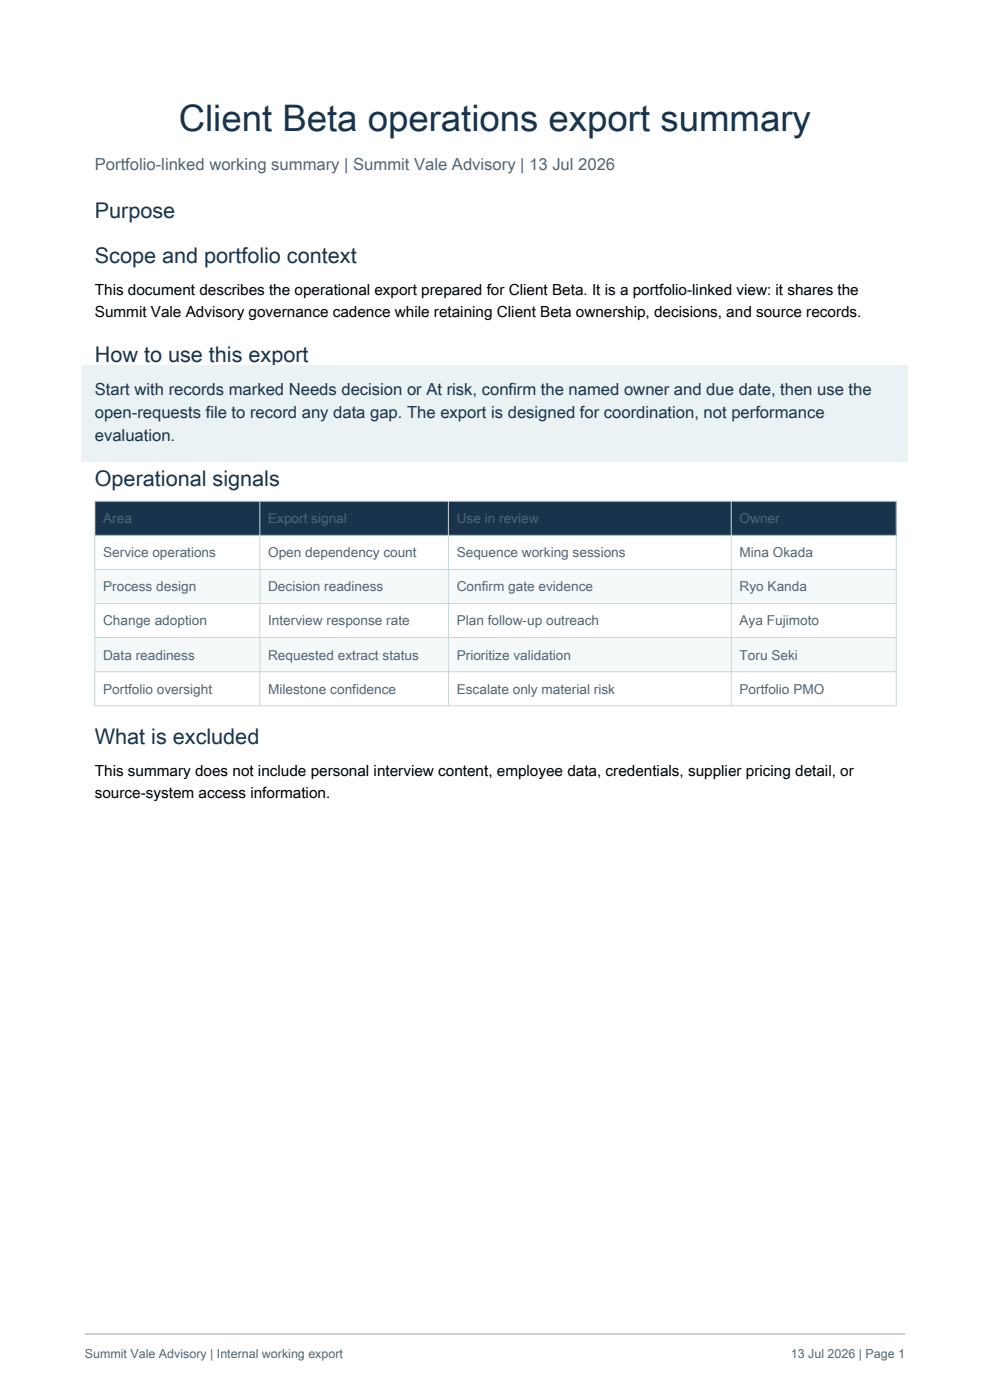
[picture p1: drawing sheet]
<svg xmlns="http://www.w3.org/2000/svg" width="210mm" height="297mm" viewBox="0 0 210 297" stroke-linecap="round" stroke-linejoin="round" font-family="sans-serif">
<defs><g id="words">
<text font-size="7.8" fill="#18344d" x="37.9" y="27.9">Client Beta operations export summary</text>
<g font-size="4.6" fill="#18344d">
<text x="20.1" y="46.2">Purpose</text>
<text x="20.1" y="55.7">Scope and portfolio context</text>
<text x="20.1" y="76.7">How to use this export</text>
<text x="20.1" y="103.2">Operational signals</text>
<text x="20.1" y="157.8">What is excluded</text>
</g>
<text font-size="3.5" fill="#536574" x="20.1" y="36">Portfolio-linked working summary | Summit Vale Advisory | 13 Jul 2026</text>
<g font-size="3.5" fill="#18344d">
<text x="20.1" y="83.8">Start with records marked Needs decision or At risk, confirm the named owner and due date, then use the</text>
<text x="20.1" y="88.7">open-requests file to record any data gap. The export is designed for coordination, not performance</text>
<text x="20.1" y="93.6">evaluation.</text>
</g>
<g font-size="3.2">
<text x="20.1" y="62.5">This document describes the operational export prepared for Client Beta. It is a portfolio-linked view: it shares the</text>
<text x="20.1" y="67.2">Summit Vale Advisory governance cadence while retaining Client Beta ownership, decisions, and source records.</text>
<text x="20.1" y="164.6">This summary does not include personal interview content, employee data, credentials, supplier pricing detail, or</text>
<text x="20.1" y="169.3">source-system access information.</text>
</g>
<g font-size="2.9" fill="#536574">
<text x="21.9" y="111">Area</text>
<text x="56.9" y="111">Export signal</text>
<text x="96.9" y="111">Use in review</text>
<text x="156.9" y="111">Owner</text>
<text x="21.9" y="118.2">Service operations</text>
<text x="56.9" y="118.2">Open dependency count</text>
<text x="96.9" y="118.2">Sequence working sessions</text>
<text x="156.9" y="118.2">Mina Okada</text>
<text x="21.9" y="125.5">Process design</text>
<text x="56.9" y="125.5">Decision readiness</text>
<text x="96.9" y="125.5">Confirm gate evidence</text>
<text x="156.9" y="125.5">Ryo Kanda</text>
<text x="21.9" y="132.7">Change adoption</text>
<text x="56.9" y="132.7">Interview response rate</text>
<text x="96.9" y="132.7">Plan follow-up outreach</text>
<text x="156.9" y="132.7">Aya Fujimoto</text>
<text x="21.9" y="139.9">Data readiness</text>
<text x="56.9" y="139.9">Requested extract status</text>
<text x="96.9" y="139.9">Prioritize validation</text>
<text x="156.9" y="139.9">Toru Seki</text>
<text x="21.9" y="147.2">Portfolio oversight</text>
<text x="56.9" y="147.2">Milestone confidence</text>
<text x="96.9" y="147.2">Escalate only material risk</text>
<text x="156.9" y="147.2">Portfolio PMO</text>
</g>
<g font-size="2.6" fill="#536574">
<text x="18" y="288">Summit Vale Advisory | Internal working export</text>
<text x="167.8" y="288">13 Jul 2026 | Page 1</text>
</g>
</g></defs>
<path d="M18 283h174" fill="none" stroke="#b8c7cc" stroke-width=".35"/>
<path d="M17.3 77.4h175.4v20.5h-175.4z" fill-rule="evenodd" fill="#eaf2f4"/>
<path d="M20.1 106.3h170v7.3h-170z" fill-rule="evenodd" fill="#18344d"/>
<g fill="#f6f9fa">
<path d="M20.1 120.8h170v7.2h-170z" fill-rule="evenodd"/>
<path d="M20.1 135.3h170v7.2h-170z" fill-rule="evenodd"/>
</g>
<path d="M20.1 106.3h170v43.4h-170zM20.1 113.6h170M55.1 106.3v43.4M95.1 106.3v43.4M155.1 106.3v43.4M20.1 120.8h170M20.1 128h170M20.1 135.3h170M20.1 142.5h170" fill="none" stroke="#c9d5d9" stroke-width=".21"/>
<use href="#words"/>
</svg>
